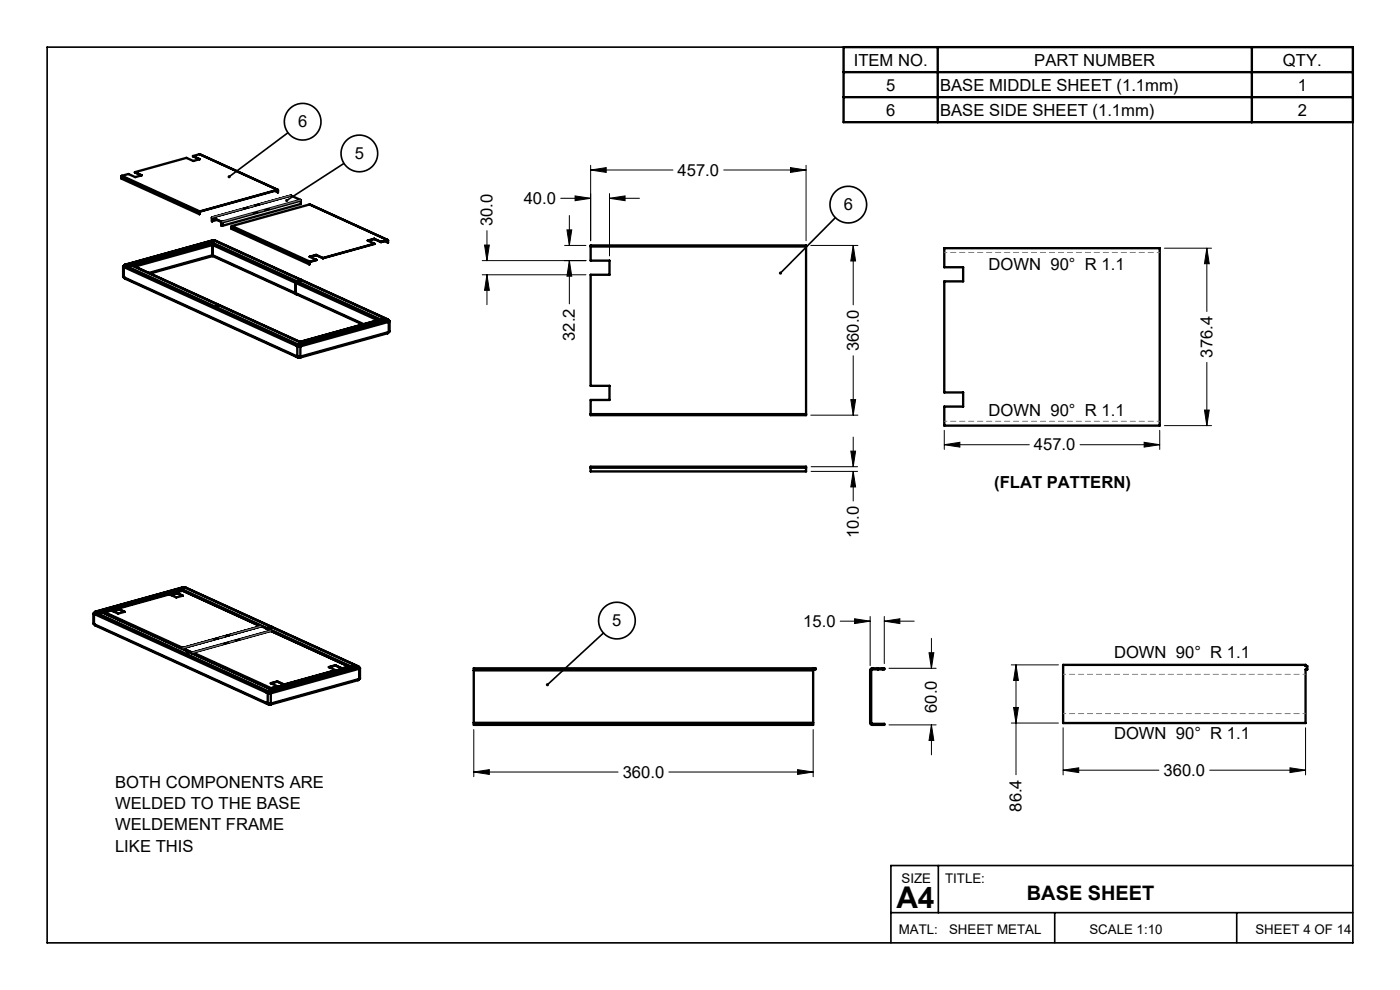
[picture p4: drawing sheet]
<svg xmlns="http://www.w3.org/2000/svg" width="297mm" height="210mm" viewBox="0 0 297 210" stroke-linecap="round" stroke-linejoin="round" font-family="sans-serif">
<defs><g id="words">
<text font-size="6.3" x="190.2" y="192.5">A4</text>
<text font-size="4.2" x="217.8" y="190.9">BASE SHEET</text>
<g font-size="3.5">
<text x="181.1" y="14">ITEM NO.</text>
<text x="219.4" y="14">PART NUMBER</text>
<text x="272.2" y="14">QTY.</text>
<text x="188" y="19.3">5</text>
<text x="199.4" y="19.3">BASE MIDDLE SHEET (1.1mm)</text>
<text x="275.3" y="19.3">1</text>
<text x="63.2" y="26.9">6</text>
<text x="188" y="24.6">6</text>
<text x="199.4" y="24.6">BASE SIDE SHEET (1.1mm)</text>
<text x="275.3" y="24.6">2</text>
<text x="75.3" y="33.7">5</text>
<text x="143.7" y="37.2">457.0</text>
<text x="104.5" y="48" transform="rotate(-90 104.5 48)">30.0</text>
<text x="111.1" y="43.2">40.0</text>
<text x="179" y="44.5">6</text>
<text x="209.7" y="57.3">DOWN 90° R 1.1</text>
<text x="122" y="72.3" transform="rotate(-90 122 72.3)">32.2</text>
<text x="182.2" y="74.5" transform="rotate(-90 182.2 74.5)">360.0</text>
<text x="257.2" y="75.9" transform="rotate(-90 257.2 75.9)">376.4</text>
<text x="209.7" y="88.2">DOWN 90° R 1.1</text>
<text x="219.3" y="95.5">457.0</text>
<text x="210.9" y="103.4">(FLAT PATTERN)</text>
<text x="182.2" y="114.2" transform="rotate(-90 182.2 114.2)">10.0</text>
<text x="129.9" y="132.8">5</text>
<text x="170.4" y="132.9">15.0</text>
<text x="236.3" y="139.6">DOWN 90° R 1.1</text>
<text x="198.8" y="151.2" transform="rotate(-90 198.8 151.2)">60.0</text>
<text x="236.3" y="156.7">DOWN 90° R 1.1</text>
<text x="24.4" y="167.1">BOTH COMPONENTS ARE</text>
<text x="132.1" y="164.9">360.0</text>
<text x="246.8" y="164.6">360.0</text>
<text x="24.4" y="171.6">WELDED TO THE BASE</text>
<text x="216.7" y="172.2" transform="rotate(-90 216.7 172.2)">86.4</text>
<text x="24.4" y="176.2">WELDEMENT FRAME</text>
<text x="24.4" y="180.7">LIKE THIS</text>
</g>
<g font-size="2.8">
<text x="191.3" y="187.3">SIZE</text>
<text x="200.5" y="187.3">TITLE:</text>
<text x="190.7" y="198">MATL:</text>
<text x="201.3" y="198">SHEET METAL</text>
<text x="231.1" y="198">SCALE 1:10</text>
<text x="266.3" y="198">SHEET 4 OF 14</text>
</g>
</g></defs>
<path d="M0 0h297v210h-297z" fill="none" stroke="#fff" stroke-width=".21"/>
<g fill="none" stroke="#000" stroke-width=".5">
<path d="M179 10h108v15.9h-108zM179 15.3h108M198.9 10v15.9M265.6 10v15.9M25.7 37.4l16.6 7.6M25.7 37.4v.5l16.6 7.5M25.8 37.3l-.1 .1M25.8 37.3l16.6 7.5M28.6 36.5l1.5 .7-1.4 .4-1.5-.7-1.4 .4M28.6 36.5l1.4 .7M40.9 33.1l1.4 .7M40.9 33.1l1.5 .7-1.4 .3-1.4-.6-11 3"/>
<path d="M42.3 32.7h.1M42.3 32.7l16.6 7.6M42.3 32.7l-1.4 .4M179 20.6h108M26.1 56.5l.1 2.3M26.2 58.8l36.9 16.8M26.2 56.6v2.2M26.2 56.6l36.9 16.8M26.3 56.4l-.2 .1 .1 .1M26.3 56.4h.2M26.3 56.4h.1M26.3 56.6h.1"/>
<path d="M26.3 56.6h-.1M26.4 56.4l-.1 .2M26.4 56.2l.1 .1M26.4 58.9l.1 .1M26.4 56.2l1.6 .1M26.4 58.9l.1 .2 36.5 16.6M26.4 56.2v.4M26.5 56.3l36.8 16.8M26.5 56.4v.1M26.5 56.3v.1M26.5 56.4h-.1M26.7 56.1l-.2 .1"/>
<path d="M26.7 56.4l-.3 .3M28 56.3l.4 .1M31.3 55h.6l-.4 .1zM31.4 55.1h.4M40.6 52.4l.5 .1-.4 .1zM40.6 52.5h.5M42.3 45v.4M42.3 45h.1M42.4 44.8l-.1 .2M42.4 44.9l-.1 .1M42.4 44.8v.1M45 46.2h.1"/>
<path d="M45 46.2v.7M45 46.9h.1M45 46.1v.1M45 46.1l2 .9M45 46.2l2 .9M45.1 51l-18.5 5.1M45.1 46.2h-.1M45.1 51.9v.1l-16.5 4.5M45.1 51.9v2.2M45.1 54.1v.2M45.1 54.1l-13.5 3.8M45.1 51.9l.3-.9 36.9 16.8"/>
<path d="M45.1 54.1h.1M45.1 54.3l-13.3 3.7M45.1 52l.1-.5 17.8 8.1M45.1 54.1v.1M45.1 52l35 15.9M45.1 52v2.1M45.1 54.1l32 14.7M45.1 53.6h.1M45.1 53.4h.1M45.1 51.5v.4M45.1 51.5l-17.1 4.8M45.1 54.2l17.7 8.2-.1-.2v-2.2l.3-.4"/>
<path d="M45.1 54.3h.1M45.1 51.6v.2M45.3 51.2h.1M45.3 51.1h.1M45.3 51l-18.9 5.2M45.3 51l-.2 .5M45.3 51v.1M45.7 51.1l36.5 16.6M46 46.6l-1 .3M47 47.5v.3M47 47.5v.1M47 47.8l.1 .1"/>
<path d="M47 47.6v.2M47 47l.1 .2M47 47.1l.1 .1M47 47v.1M47.1 47.5h.1M47.1 47.2h.1M47.1 47.2v.3M47.1 47.8v.1M47.1 47.5h-.1M47.1 47.5l-.1 .1M49.1 48.1l16.5 7.6M49.1 48.1v.4l16.5 7.6"/>
<path d="M49.2 48l-.1 .1M49.2 48l16.5 7.5M58.3 40.5l.6 .3M58.8 40.3l.1 .1M58.9 40.3l.1 .1M58.9 40.3v.1M58.9 40.3l-16.5 4.5M58.9 40.3h.1M58.9 40.3l-16.5 4.6M58.9 40.4v.4M59 40.4h-.1M59 40.4l-.1 .4"/>
<path d="M61.7 41.5h.1M61.7 41.5l-16.7 4.6M61.7 41.5l2 .9M63 59.6l1-.2-1 .3M63 59.7l-.3 .3 .2 2.4 14 6.4M63 59.7l17.8 8.1M63.7 42.4l.1 .2M63.7 42.4l-16.7 4.6M63.8 42.6v.7l-16.7 4.6M63.8 42.6l-16.7 4.6M65.6 55.7v.4M65.7 43.4h.1"/>
<path d="M65.7 43.4l16.6 7.5M65.7 43.4l-16.5 4.6M65.7 55.6l-.1 .1M65.7 55.6l-.1 .5M65.7 55.5l-.1 .2M65.7 55.6h.1M65.7 55.5v.1M67.1 54.1l-1.4 .4 1.4 .6M67.1 54.1l1.4 .6M67.1 54.1h.1M67.1 54.1l1.4 .7M67.1 54.1l-1.3 .4"/>
<path d="M67.1 55.1l-1.4 .4M67.1 55.1l-1.4 .5M68.5 54.7v.1M79.4 50.6l1.4 .7M79.4 50.6l-1.4 .4 1.4 .7M79.4 50.6v.1M79.4 50.7l1.4 .7M79.4 50.7l-1.3 .4M79.4 51.7l-10.9 3M79.4 51.7l-10.9 3.1M80.8 51.3v.1M81.6 51.1l.7 .4"/>
<path d="M82.2 51h.1M82.2 50.9l.1 .1M82.2 51l-1.4 .4M82.2 50.9l-1.4 .4M82.2 50.9v.1M82.3 51v.5M82.3 51h.1M125.3 52.3v-.2h45.7v.2M125.3 52.3v3h4v3h-4v23.5h4v3h-4v3M125.3 52.3h45.7M171 52.3v35.5M200.3 52.6h45.7v37.7h-45.7v-4.1h4v-3h-4v-23.5h4v-3h-4z"/>
<path d="M46 64.8h.3zM46.2 64.8h.1M62.9 75.5l.2 .2M63 73.3l.2 .1M63.1 73.4l.6 .1M63.1 75.6l.6 .1M63.1 73.4v2.2M63.1 73.1v-.1l-.2 .1v.2h.1M63.1 73.1l-.1 .2M63.1 75.6v.1M63.1 73.1l.2 .1M63.1 75.7l.2 .1"/>
<path d="M63.2 73.4h.4M63.2 73.4h-.1M63.3 75.7h.1M63.3 73.1h.1M63.3 73.2l.1 .1M63.3 75.8l.1 .1M63.3 73.1v.1M63.3 75.7v.1M63.4 73.1v.2M63.4 75.7v.2M63.4 75.7h.1M63.4 75.7l.1 .2"/>
<path d="M63.5 75.7l-.1 .2M63.5 75.7h-.1M63.5 73.2h.2l.1 .2M63.5 73.1v.1M63.5 75.7v.2M63.6 72.5v.1M63.6 72.5l-.2 .6M63.6 72.7h.1M63.6 73.2v.2M63.6 72.5l-35.6-16.2 35.6 16.2M63.6 73.4l.1 .1M63.6 72.6l-.2 .7"/>
<path d="M63.7 73.1l.1 .3M63.8 75.6h.1M63.7 73.1v.3M63.7 73.1h-.2M63.7 75.8l-.2 .1M63.7 73.5v2.3M63.8 73.4h-.2M63.9 75.6l-.2 .2M63.9 75.6l-.4 .1M67.6 71.6h.6l-.4 .1zM67.7 71.7h.4M76.9 69h.6l-.4 .1z"/>
<path d="M77 69.1h.4M80.8 67.8l-17.2 4.8M80.8 67.8h1.5M80.8 67.8h-.3M82.1 67.7l.2 .1M82.1 67.9l.2 .4M82.1 67.9l-18.4 5.2M82.3 67.9v.1M82.3 70.6h.1M82.3 67.9h-.2M82.3 68h-.1M82.3 70.5l-.1 .2-18.4 5.1"/>
<path d="M82.3 70.5l-18.4 5.1M82.3 70.5h.1M82.3 67.8h.1M82.3 68l.1 .1M82.3 68h.1M82.3 70.5v.1M82.3 67.8v.2M82.3 67.9l.3 .1M82.4 68.2l.1 .1M82.4 68.2h-.1M82.4 68.1v.1M82.5 68.3l-18.8 5.2"/>
<path d="M82.5 68.3v2.1M82.5 70.4l-.2 .1M82.6 68v.2l-.1 .1M82.6 68l-.2 .1M82.6 68.1v2.2l-.1 .1M125.3 99.2v-.2h45.7v.2M125.3 99.2v.8h45.7v-.8M125.3 99.2h45.7M125.3 87.8v.3h45.7v-.3M125.3 87.8h45.7M19.8 130.1l.1 2.3M19.9 132.4l36.9 16.8h.6"/>
<path d="M19.9 130.2l36.9 16.8M19.9 130.2v2.2M20 130l-.2 .1 .1 .1M20 130h.1M20.1 130.2h.1M20.1 130.2h-.2M20.1 130v.2M20.1 129.8l.1 .1M20.1 129.8l1.6 .1M20.1 130h-.1M20.2 129.8v.2M20.2 132.6v-.1l.1 .2 36.4 16.6"/>
<path d="M20.2 129.9l36.8 16.8M20.2 130h.1M20.2 129.9v.1M20.2 130h-.1M20.2 129.8h.1M20.4 129.7l-.2 .1M20.4 130l-.2 .3M21.7 129.9l.3 .1M21.7 129.9l35.6 16.2M21.7 129.9l.4 .1M22.1 130l16.6 7.6M22.1 130h.1"/>
<path d="M22.2 129.9l-.1 .1M22.2 129.9l16.6 7.5M25 129.1l1.5 .7-1.4 .4-1.5-.7-1.4 .4M25 129.1l1.4 .7M25 128.6h.6l-.4 .1zM25.1 128.7h.4M25.3 129.3l-1.3 .4M34.3 126l.6 .1-.4 .1zM34.4 126.1h.4M37.3 125.7l1.5 .6-1.4 .4-1.5-.6-10.9 3M37.3 125.7l1.4 .7M37.6 125.9l-1.3 .3"/>
<path d="M38.7 137.6l.1-.1 2 .9M38.7 137.6h.1M38.7 125.3h.1M38.7 125.3l16.6 7.6M38.7 125.3l-1.4 .4M38.8 137.6h-.1M38.8 137.6l2 .9M38.8 137.4l-.1 .1M38.8 137.4v.2M38.8 124.6l-18.5 5.1M38.8 124.6l-18.6 5.2M38.8 125.1v.2l.4-.7 36.8 16.8"/>
<path d="M38.8 125.1l-17.1 4.8M38.9 125.2v.1v-.2l35.6 16.3M39 124.8h.1M39 124.7h.1M39 124.6h-.2M39 124.6l-.2 .5M39 124.6v.1M39.4 124.7l36.5 16.6M39.7 138.4h.3zM39.8 138h-.1M39.9 138.4h.1M40.8 138.4v.2"/>
<path d="M40.8 138.5v.1M40.8 138.4v.1M40.8 138.6h.1M40.8 138.6l16.6 7.5M40.9 138.4l-.1 .2M40.9 138.4l16.6 7.6M55.3 132.8v.1M55.3 132.8l-16.5 4.6M55.4 132.9h.1M55.4 132.9l-16.7 4.6M55.4 132.9l2.1 .9M56.5 133.3l1.2-.3-1.1 .4"/>
<path d="M57.4 133.8h.1M57.4 133.8l16.6 7.6M57.4 133.8l-16.5 4.6M57.5 133.8v.1M57.5 133.8l-16.7 4.6M56.6 149.1l.2 .2M56.7 146.9l.2 .1M56.8 147l.6 .1M56.8 147v2.3M56.8 146.7v-.1l-.1 .1-.1 .2h.1M56.8 146.7l-.1 .2M56.8 146.7l.2 .1"/>
<path d="M56.8 149.3l.2 .1M56.9 147h.4M56.9 147h-.1M57 149.3h.1M57 146.7h.1M57 146.8h.1M57 149.4l.1 .1M57 146.7v.1M57 149.3v.1M57.1 146.7v.1M57.1 149.3v.2M57.1 149.3h.1"/>
<path d="M57.2 149.3l.1 .1M57.2 149.3l-.1 .2M57.2 149.3h.1M57.3 146.7v.1M57.3 149.3h-.1M57.3 149.3v.1M57.3 146.3h.1M57.3 146.1l-.2 .6M57.3 146.1h.1M57.3 146.8v.2M57.3 147l.1 .1M57.4 146.1l-.3 .7"/>
<path d="M57.4 146.1h.1M57.4 146.8v.2M57.4 146.8l.1 .2M57.4 146.6l.1 .4M57.4 146.6v.2M57.4 146.6l-.1 .1M57.4 146.8h-.1M57.4 149.3h-.1M57.4 149.4h-.1M57.4 147.1v2.3M57.5 146l-.1 .1M57.5 149.2l-.1 .1"/>
<path d="M57.5 147h-.2M57.6 149.2l-.2 .2M58.8 144.5l-1.4 .4 1.5 .7M58.8 144.5l1.5 .7M58.8 144.5v.1M58.8 144.6l1.5 .7M58.8 144.6l-1.3 .4M58.9 145.6h.1M58.9 145.6l-1.4 .4M60.3 145.2v.1M61.4 145.2h.5l-.4 .1zM61.4 145.3h.5"/>
<path d="M70.6 142.4h.1M70.6 142.6h.6l-.4 .1zM70.7 142.7h.4M70.8 142.3l.1 .1M71.1 141.1l1.5 .7M71.1 141.1l-1.4 .4 1.5 .7M71.1 141.2l-1.3 .3M71.1 141.1v.1M71.1 141.2l1.5 .6M71.2 142.2l-10.9 3.1M71.2 142.2l-10.9 3M72.6 141.8h.1"/>
<path d="M73.4 141.6h.1M73.9 141.5h.1M74 141.4l.1 .1M74 141.4v.1M74 141.4l-1.4 .4M74 141.4h.1M74.5 141.4l-17.1 4.7M74.5 141.4l1.6 .1M74.5 141.4h-.3M74.5 141.4h1.6M75.8 141.3l.2 .1M75.8 141.5l.2 .4"/>
<path d="M75.8 141.5l-18.4 5.1M76 141.5h-.2M76 141.5v.1M76 144.2h.1M76 141.6h.1M76 144.1l-.1 .2-18.4 5.1M76 141.9l-18.6 5.2M76 144.1l-18.6 5.2M76 141.4h.1M76 144.1h.1M76 141.6l.2 .1M76.1 141.5h-.1"/>
<path d="M76.1 141.6h-.1M76.1 144.2h-.1M76.1 141.6h.1M76.1 144.2h.1M76.1 141.4v.2M76.1 144.1v.1M76.1 141.5l.2 .1M76.1 141.8l.1 .1M76.1 141.8h-.1M76.2 141.7l-.1 .1M76.2 141.7v.1M76.2 141.9h-.2"/>
<path d="M76.2 141.9v2.1M76.2 144l-.2 .1M76.3 141.6l.1 .1-.2 .2M76.3 141.6l-.1 .1M76.4 141.7v2.2l-.2 .1M100.5 153.3v.5h72v-.5M100.5 142.2h72M100.5 153.3h72M100.5 142.2v11.1M172.5 142h.5v-.2h-72.5v.4M172.5 141.8v.4M172.5 142.2v11.1"/>
<path d="M184.6 153.3l.1 .3 .3 .2M184.6 142.2h.2M184.6 153.3h.2M184.6 142.2v11.1M184.8 153.3l.2 .2M184.8 142.2v11.1M185 142l-.2 .2M185 141.8l-.3 .1-.1 .3M185 141.8h2.6v.2h-2.6M185 153.5h2.6v.3h-2.6M185 141.8v.2M185 153.5v.3"/>
<path d="M186.2 141.8v.2M187.2 141.8v.2M225.5 141h51.5v.3h.3v.7h-.3v11.4h-51.5z"/>
</g>
<g fill="none" stroke="#000" stroke-width=".21">
<path d="M125.3 36.1l3.3-.5v1zM125.3 35.1v16M125.3 36.1h17.5M153.5 36.1h17.5M167.7 35.6l3.3 .5-3.3 .5zM171 35.1v16M102.3 58.3h22M102.3 55.3h22M102.8 52h1l-.5 3.3zM103.3 48.9v6.4M103.3 58.3v6.3M103.3 58.3l.5 3.3h-1z"/>
<path d="M119 42.1h6.3M119.8 52.1h4.5M120.3 48.8h1l-.5 3.3zM120.8 55.3l.5 3.3h-1zM120.8 45.7v6.4M120.8 55.3v9.1M122 41.6l3.3 .5-3.3 .5zM129.3 42.1l3.3-.5v1zM129.3 41.1v13.2M129.3 42.1h6.4M172 52.1h10M181 52.1l.5 3.3h-1z"/>
<path d="M181 52.1v12.6M247 52.6h10M256 52.6l.5 3.3h-1zM256 52.6v13.5M181 75.5v12.6M256 76.9v13.4M172 99h10M172 100h10M172 88.1h10M180.5 84.8h1l-.5 3.3zM180.5 95.7h1l-.5 3.3zM181 100l.5 3.3h-1z"/>
<path d="M181 92.6v6.4M181 100v6.3M200.3 94.3l3.3-.5v1zM200.3 91.3v4M200.3 94.3h18.1M229.1 94.3h16.9M242.7 93.8l3.3 .5-3.3 .5zM246 91.3v4M247 90.3h10M255.5 87h1l-.5 3.3zM178.2 131.8h6.4M181.3 131.3l3.3 .5-3.3 .5z"/>
<path d="M184.6 130.8v10.4M187.6 131.8l3.3-.5v1zM187.6 130.8v10M187.6 131.8h6.3M197.1 138.5h1l-.5 3.3zM197.6 135.4v6.4M100.5 154.8v10M172.5 154.8v10M188.6 141.8h10M188.6 153.8h10M197.6 153.8v6.3M197.6 153.8l.5 3.3h-1z"/>
<path d="M214.5 141h10M214.5 153.4h10M215 150.1h1l-.5 3.3zM215.5 141l.5 3.3h-1zM215.5 141v23.3M225.5 154.4v10M277 154.4v10M100.5 163.8l3.3-.5v1zM100.5 163.8h30.6M141.9 163.8h30.6M169.2 163.3l3.3 .5-3.3 .5zM225.5 163.4l3.3-.5v1z"/>
<path d="M225.5 163.4h20.4M256.6 163.4h20.4M273.7 162.9l3.3 .5-3.3 .5z"/>
</g>
<g fill="none" stroke="#000" stroke-width=".35">
<path d="M10 10h277v190h-277zM61.1 28.1l-12.5 9.4M73 34.7l-12.2 7.8M177.2 46.2l-11.6 11.7M128 134.3l-11.9 10.9M189 193.6h98M199.1 183.6v10M223.7 193.6v6.4M262.4 193.6v6.4M287 183.6h-98v16.4"/>
<circle cx="64.2" cy="25.8" r="3.9"/>
<circle cx="76.2" cy="32.5" r="3.9"/>
<circle cx="180" cy="43.4" r="3.9"/>
<circle cx="130.9" cy="131.6" r="3.9"/>
</g>
<path d="M200.3 53.6h45.7M246 89.4h-45.7M225.5 143h51.5M277 151.4h-51.5" fill="none" stroke="#808080" stroke-width=".21" stroke-dasharray="1.3 .6" stroke-dashoffset=".6" stroke-linecap="butt"/>
<path d="M45 46.1l16.7-4.6M63.8 42.4l-16.7 4.7M38.7 137.5l16.7-4.7M57.5 133.8l-16.7 4.6" fill="none" stroke="#808080" stroke-width=".21" stroke-dasharray="15.2 1.3 1.3 1.3" stroke-dashoffset="8.5" stroke-linecap="butt"/>
<g fill="#000">
<path d="M125.3 36.1l3.3-.5v1zM167.7 35.6l3.3 .5-3.3 .5zM165.3 57.7v.5l.3-.3-.3 .3a.34 .34 0 0 0 .5 0 .34 .34 0 0 0 0-.5 .34 .34 0 0 0-.5 0zM115.9 145v.5l.2-.3-.2 .3a.34 .34 0 0 0 .5 0 .34 .34 0 0 0 0-.5 .34 .34 0 0 0-.5 0zM225.5 163.4l3.3-.5v1zM273.7 162.9l3.3 .5-3.3 .5z"/>
<path d="M60.6 42.3l-.1 .4 .3-.2-.3 .2a.34 .34 0 0 0 .5 .1 .34 .34 0 0 0 .1-.5 .34 .34 0 0 0-.5 0zM48.4 37.2l-.1 .5 .3-.2-.3 .2a.34 .34 0 0 0 .5 .1 .34 .34 0 0 0 .1-.5 .34 .34 0 0 0-.5-.1z"/>
<path d="M103.3 58.3l.5 3.3h-1zM102.8 52h1l-.5 3.3zM120.8 55.3l.5 3.3h-1zM120.3 48.8h1l-.5 3.3z"/>
<path d="M129.3 42.1l3.3-.5v1zM122 41.6l3.3 .5-3.3 .5z"/>
<path d="M181 52.1l.5 3.3h-1zM180.5 84.8h1l-.5 3.3zM197.1 138.5h1l-.5 3.3zM197.6 153.8l.5 3.3h-1zM215.5 141l.5 3.3h-1zM215 150.1h1l-.5 3.3z"/>
<path d="M180.5 95.7h1l-.5 3.3zM181 100l.5 3.3h-1z"/>
<path d="M200.3 94.3l3.3-.5v1zM242.7 93.8l3.3 .5-3.3 .5z"/>
<path d="M255.5 87h1l-.5 3.3zM256 52.6l.5 3.3h-1z"/>
<path d="M181.3 131.3l3.3 .5-3.3 .5zM187.6 131.8l3.3-.5v1z"/>
<path d="M169.2 163.3l3.3 .5-3.3 .5zM100.5 163.8l3.3-.5v1z"/>
</g>
<use href="#words"/>
</svg>
